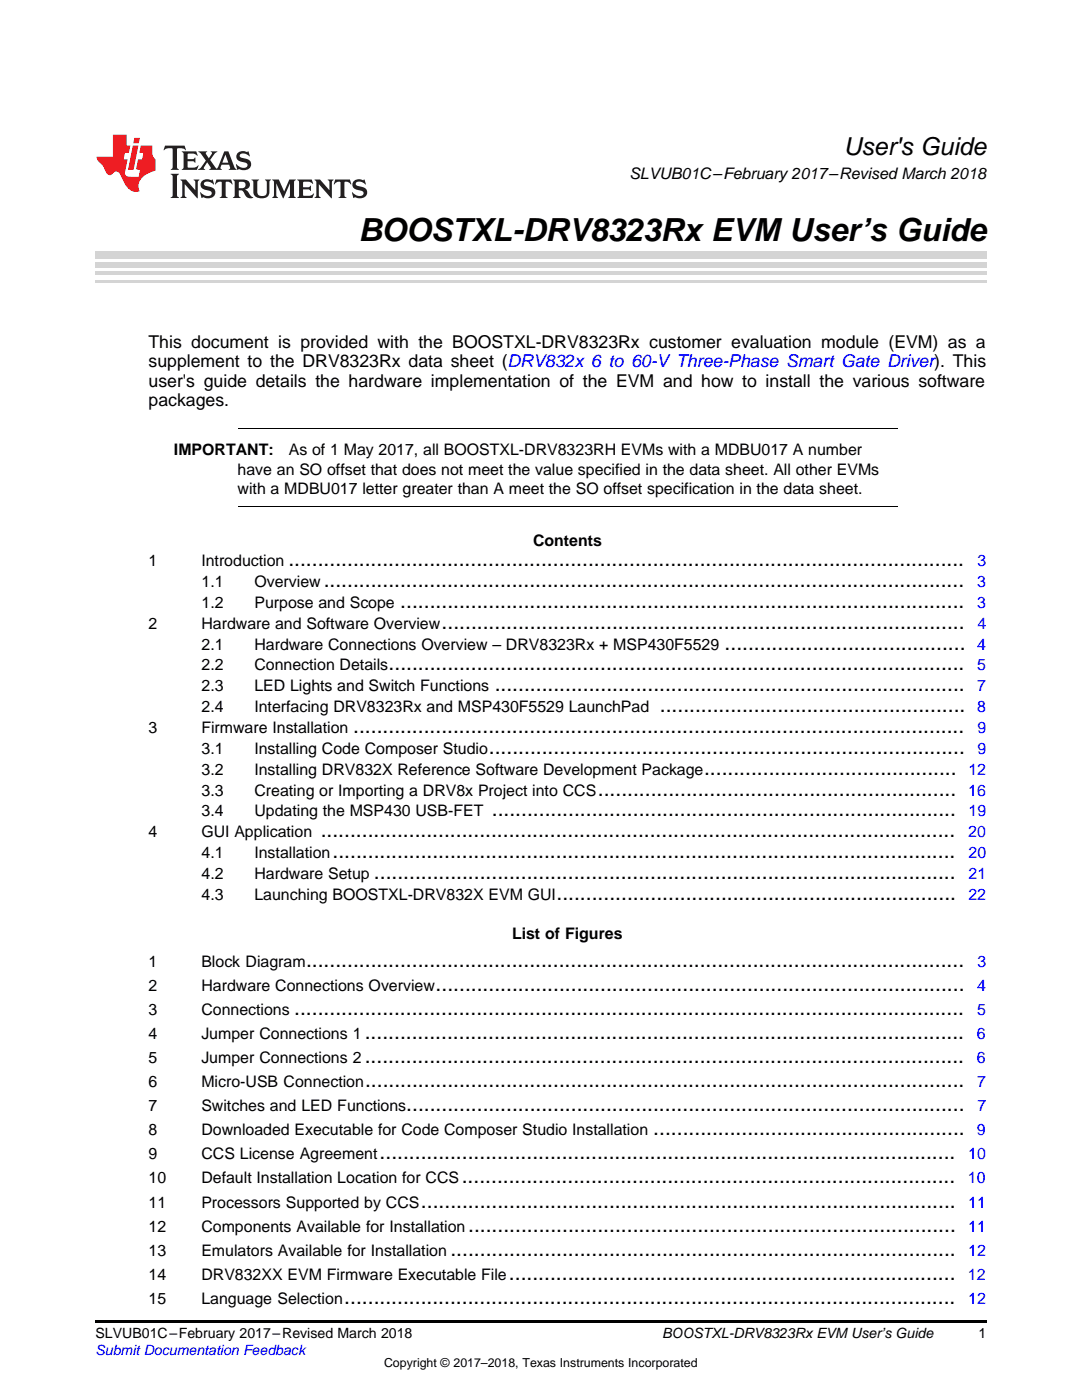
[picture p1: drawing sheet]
<svg xmlns="http://www.w3.org/2000/svg" width="216mm" height="279mm" viewBox="0 0 216 279" stroke-linecap="round" stroke-linejoin="round" font-family="sans-serif">
<defs><g id="words">
<text font-size="6.3" x="71.5" y="48">BOOSTXL-DRV8323Rx EVM User’s Guide</text>
<text font-size="4.9" x="168.3" y="30.9">User's Guide</text>
<g font-size="4.2">
<text x="57.5" y="113">...................................................................................................................</text>
<text x="64.6" y="117.2">.............................................................................................................</text>
<text x="79.9" y="121.3">................................................................................................</text>
<text x="88.1" y="125.5">.........................................................................................</text>
<text x="144.6" y="129.6">.........................................</text>
<text x="77.5" y="133.8">..................................................................................................</text>
<text x="98.7" y="138">................................................................................</text>
<text x="131.7" y="142.1">....................................................</text>
<text x="70.5" y="146.3">........................................................................................................</text>
<text x="97.6" y="150.5">.................................................................................</text>
<text x="140.5" y="154.6">...........................................</text>
<text x="119.3" y="158.8">.............................................................</text>
<text x="64" y="167.1">............................................................................................................</text>
<text x="98.1" y="162.9">...............................................................................</text>
<text x="66.4" y="171.3">..........................................................................................................</text>
<text x="74.6" y="175.4">...................................................................................................</text>
<text x="111" y="179.6">....................................................................</text>
<text x="61.1" y="193">................................................................................................................</text>
<text x="86.9" y="197.8">..........................................................................................</text>
<text x="58.7" y="202.6">..................................................................................................................</text>
<text x="72.8" y="207.4">......................................................................................................</text>
<text x="72.8" y="212.2">......................................................................................................</text>
<text x="72.8" y="217">......................................................................................................</text>
<text x="81.1" y="221.8">...............................................................................................</text>
<text x="130.4" y="226.6">.....................................................</text>
<text x="75.7" y="231.4">..................................................................................................</text>
<text x="92.1" y="236.2">....................................................................................</text>
<text x="84" y="241">...........................................................................................</text>
<text x="93.4" y="245.8">...................................................................................</text>
<text x="89.9" y="250.6">......................................................................................</text>
<text x="101.6" y="255.4">............................................................................</text>
<text x="68.7" y="260.2">........................................................................................................</text>
</g>
<g font-size="3.5">
<text x="29.6" y="69.4">This document is provided with the BOOSTXL-DRV8323Rx customer evaluation module (EVM) as a</text>
<text x="29.6" y="73.3">supplement to the DRV8323Rx data sheet (DRV832x 6 to 60-V Three-Phase Smart Gate Driver). This</text>
<text x="29.6" y="77.2">user's guide details the hardware implementation of the EVM and how to install the various software</text>
<text x="29.6" y="81">packages.</text>
</g>
<g font-size="3.2">
<text x="125.6" y="35.7">SLVUB01C–February 2017–Revised March 2018</text>
<text x="34.7" y="90.9">IMPORTANT:</text>
<text x="47.4" y="94.8">have an SO offset that does not meet the value specified in the data sheet. All other EVMs</text>
<text x="57.6" y="90.9">As of 1 May 2017, all BOOSTXL-DRV8323RH EVMs with a MDBU017 A number</text>
<text x="47.4" y="98.6">with a MDBU017 letter greater than A meet the SO offset specification in the data sheet.</text>
<text x="29.6" y="113">1</text>
<text x="40.2" y="113">Introduction</text>
<text x="106.4" y="108.9">Contents</text>
<text x="40.2" y="117.2">1.1</text>
<text x="50.8" y="117.2">Overview</text>
<text x="29.6" y="125.5">2</text>
<text x="40.2" y="125.5">Hardware and Software Overview</text>
<text x="40.2" y="121.3">1.2</text>
<text x="50.8" y="121.3">Purpose and Scope</text>
<text x="40.2" y="129.6">2.1</text>
<text x="50.8" y="129.6">Hardware Connections Overview – DRV8323Rx + MSP430F5529</text>
<text x="40.2" y="133.8">2.2</text>
<text x="40.2" y="138">2.3</text>
<text x="50.8" y="133.8">Connection Details</text>
<text x="50.8" y="138">LED Lights and Switch Functions</text>
<text x="40.2" y="142.1">2.4</text>
<text x="50.8" y="142.1">Interfacing DRV8323Rx and MSP430F5529 LaunchPad</text>
<text x="29.6" y="146.3">3</text>
<text x="40.2" y="146.3">Firmware Installation</text>
<text x="40.2" y="150.5">3.1</text>
<text x="40.2" y="154.6">3.2</text>
<text x="50.8" y="150.5">Installing Code Composer Studio</text>
<text x="50.8" y="154.6">Installing DRV832X Reference Software Development Package</text>
<text x="40.2" y="158.8">3.3</text>
<text x="50.8" y="158.8">Creating or Importing a DRV8x Project into CCS</text>
<text x="29.6" y="167.1">4</text>
<text x="40.2" y="167.1">GUI Application</text>
<text x="40.2" y="162.9">3.4</text>
<text x="50.8" y="162.9">Updating the MSP430 USB-FET</text>
<text x="40.2" y="171.3">4.1</text>
<text x="50.8" y="171.3">Installation</text>
<text x="40.2" y="175.4">4.2</text>
<text x="40.2" y="179.6">4.3</text>
<text x="50.8" y="175.4">Hardware Setup</text>
<text x="50.8" y="179.6">Launching BOOSTXL-DRV832X EVM GUI</text>
<text x="102.2" y="187.5">List of Figures</text>
<text x="29.6" y="193">1</text>
<text x="29.6" y="197.8">2</text>
<text x="40.2" y="193">Block Diagram</text>
<text x="40.2" y="197.8">Hardware Connections Overview</text>
<text x="29.6" y="202.6">3</text>
<text x="40.2" y="202.6">Connections</text>
<text x="29.6" y="207.4">4</text>
<text x="40.2" y="207.4">Jumper Connections 1</text>
<text x="29.6" y="212.2">5</text>
<text x="40.2" y="212.2">Jumper Connections 2</text>
<text x="29.6" y="217">6</text>
<text x="29.6" y="221.8">7</text>
<text x="40.2" y="217">Micro-USB Connection</text>
<text x="40.2" y="221.8">Switches and LED Functions</text>
<text x="29.6" y="226.6">8</text>
<text x="40.2" y="226.6">Downloaded Executable for Code Composer Studio Installation</text>
<text x="29.6" y="231.4">9</text>
<text x="40.2" y="231.4">CCS License Agreement</text>
<text x="29.6" y="236.2">10</text>
<text x="40.2" y="236.2">Default Installation Location for CCS</text>
<text x="29.6" y="241">11</text>
<text x="29.6" y="245.8">12</text>
<text x="40.2" y="241">Processors Supported by CCS</text>
<text x="40.2" y="245.8">Components Available for Installation</text>
<text x="29.6" y="250.6">13</text>
<text x="40.2" y="250.6">Emulators Available for Installation</text>
<text x="29.6" y="255.4">14</text>
<text x="40.2" y="255.4">DRV832XX EVM Firmware Executable File</text>
<text x="29.6" y="260.2">15</text>
<text x="40.2" y="260.2">Language Selection</text>
</g>
<g font-size="3.2" fill="#00f">
<text x="195" y="113">3</text>
<text x="195" y="117.2">3</text>
<text x="195" y="121.3">3</text>
<text x="195" y="125.5">4</text>
<text x="195" y="129.6">4</text>
<text x="195" y="138">7</text>
<text x="195" y="133.8">5</text>
<text x="195" y="142.1">8</text>
<text x="195" y="146.3">9</text>
<text x="193.2" y="154.6">12</text>
<text x="195" y="150.5">9</text>
<text x="193.2" y="158.8">16</text>
<text x="193.2" y="167.1">20</text>
<text x="193.3" y="162.9">19</text>
<text x="193.3" y="171.3">20</text>
<text x="193.2" y="179.6">22</text>
<text x="193.3" y="175.4">21</text>
<text x="195" y="197.8">4</text>
<text x="195" y="193">3</text>
<text x="195" y="202.6">5</text>
<text x="194.9" y="207.4">6</text>
<text x="194.9" y="212.2">6</text>
<text x="195" y="217">7</text>
<text x="195" y="221.8">7</text>
<text x="194.9" y="226.6">9</text>
<text x="193.2" y="231.4">10</text>
<text x="193.1" y="236.2">10</text>
<text x="193.2" y="245.8">11</text>
<text x="193.2" y="241">11</text>
<text x="193.2" y="250.6">12</text>
<text x="193.1" y="255.4">12</text>
<text x="193.2" y="260.2">12</text>
</g>
<g font-size="2.8">
<text x="19" y="267.1">SLVUB01C–February 2017–Revised March 2018</text>
<text x="132.1" y="267.1">BOOSTXL-DRV8323Rx EVM User’s Guide</text>
<text x="195.3" y="267">1</text>
</g>
<text font-size="2.8" fill="#00f" x="19" y="270.4">Submit Documentation Feedback</text>
<text font-size="2.5" x="76.6" y="272.7">Copyright © 2017–2018, Texas Instruments Incorporated</text>
</g></defs>
<path d="M19 263.5h177.8v.6h-177.8z" fill="#000"/>
<path d="M47.4 85.6h131.7M47.4 101.1h131.7" fill="none" stroke="#000" stroke-width=".2"/>
<path d="M19 56.1h177.8" fill="none" stroke="#d4d4d4" stroke-width=".42"/>
<g fill="#d4d4d4">
<path d="M19 54.2h177.8v.7h-177.8z"/>
<path d="M19 52.4h177.8v1h-177.8z"/>
<path d="M19 50.3h177.8v1.4h-177.8z"/>
</g>
<path d="M32.9 29.1l-.3 .9h.1a1.64 1.64 0 0 1 1.7-.3l.1 3.6-.4 .6h1.6l-.4-.6v-3.5v-.1l.4-.1a1.36 1.36 0 0 1 1.3 .4h.1l-.3-.9zM36.3 30.2l.3 .3v.3v2.5v.3l-.3 .3h3l.3-.9h-.1a1.87 1.87 0 0 1-2 .4l-.1-1.2h1.2l.4 .3v-1.1l-.4 .3-1.2 .1 .1-1.1 .2-.1a1.66 1.66 0 0 1 1.7 .5l.1-.1-.3-.8zM39.6 30.2l1.5 1.9-.9 1.2-.7 .6h1.4l-.3-.3 .7-1.2 .8 1.2-.3 .3h2.5l-.3-.3 .2-.7h1.5l.2 .6-.3 .4h1.6l-.4-.5-1.2-3.2h-.8l-1.2 2.9-.4 .6-1.3-1.8 .9-1.1 .6-.6h-1.4l.3 .3-.6 1.1-.6-1 .2-.4zM45 30.8l.6 1.7h-1.2zM47.4 30.6a1.04 1.04 0 0 0-.2 1.1 1.04 1.04 0 0 0 1 .6l1 .2a.5 .5 0 0 1 .2 .6 .5 .5 0 0 1-.5 .4 1.76 1.76 0 0 1-1.7-.8l-.1 .1 .3 1.1 .2-.1a2.54 2.54 0 0 0 2.2-.3 1.12 1.12 0 0 0 .2-1.2 1.12 1.12 0 0 0-1-.6l-1-.3a.4 .4 0 0 1-.2-.4 .4 .4 0 0 1 .4-.3 1.6 1.6 0 0 1 1.6 .5h.1l-.3-1-.3 .2-.2-.1a1.62 1.62 0 0 0-1.7 .3zM34.1 34.7l.3 .3 .1 .3v3.6l-.1 .3-.3 .3h1.6l-.3-.3-.1-.3v-3.6l.1-.3 .3-.3zM36 35.8l.4 .6v2.5l-.1 .3-.3 .3h1.2l-.3-.6v-2.1l2.6 2.8v-3.2l.3-.6h-1.2l.3 .4 .1 1.7-1.9-2.1zM40.3 36.2a1.04 1.04 0 0 0-.2 1.1 1.04 1.04 0 0 0 .9 .6l1 .3a.5 .5 0 0 1 .2 .5 .5 .5 0 0 1-.4 .4 1.76 1.76 0 0 1-1.8-.7h-.1l.3 1.1 .2-.1a2.55 2.55 0 0 0 2.3-.3 1.12 1.12 0 0 0 .2-1.2 1.12 1.12 0 0 0-1-.6l-1-.3a.41 .41 0 0 1-.2-.4 .41 .41 0 0 1 .4-.3 1.6 1.6 0 0 1 1.5 .5h.1l-.3-1-.2 .2-.2-.1a1.64 1.64 0 0 0-1.7 .3zM43.2 35.8l-.3 1h.1a.95 .95 0 0 1 1.2-.5v2.6v.3l-.4 .3h1.6l-.3-.3-.1-.3v-2.4l.3-.2a1.02 1.02 0 0 1 1 .5h.1l-.3-1zM46.5 35.8l.3 .4v.2v2.5v.3l-.3 .3h1.5l-.3-.3-.1-1.2a.9 .9 0 0 1 1.2 .8 1.07 1.07 0 0 0 1.7 .6 1.97 1.97 0 0 1-1.1-1.3l-.5-.3a.98 .98 0 0 0 1-1 .98 .98 0 0 0-1-.9zM47.7 36.3h.2a.81 .81 0 0 1 1.1 .6 .64 .64 0 0 1-.7 .7h-.7zM50.2 35.8l.3 .4 .1 .2v1.9a1.59 1.59 0 0 0 2.1 1.2 1.15 1.15 0 0 0 1.1-1.2v-2.1l.3-.4h-1.2l.3 .6v1.9a.97 .97 0 0 1-.7 .9 .97 .97 0 0 1-1.1-.6l-.1-2.2 .1-.2 .3-.4zM54.3 35.8l.3 .4 .1 .2v2.5l-.4 .6h1.2l-.4-.6v-2.3l1.4 3 1.4-3v2.3l-.4 .6h1.5l-.3-.3v-.3v-2.5v-.2l.3-.4h-1.3l-1 2.4-1.1-2.4zM59.3 35.8l.3 .4 .1 .2v2.5l-.1 .3-.3 .3h3l.4-.8-.1-.1a1.88 1.88 0 0 1-2.1 .4v-1.2h1.2l.3 .3v-1l-.3 .2-1.2 .1v-1l.3-.1a1.66 1.66 0 0 1 1.6 .4h.1l-.3-.9zM62.8 35.8l.3 .6v2.5v.3l-.3 .3h1.2l-.4-.6v-2.1l2.6 2.8v-3.2l.3-.6h-1.1l.3 .4v1.7l-1.8-2.1zM66.9 35.8l-.3 1h.1a.95 .95 0 0 1 1.2-.5v2.6v.3l-.4 .3h1.6l-.3-.3-.1-.3v-2.4l.3-.2a1.02 1.02 0 0 1 1 .5h.1l-.3-1zM70.6 36.2a1.04 1.04 0 0 0-.2 1.1 1.04 1.04 0 0 0 .9 .6l1 .3a.5 .5 0 0 1 .2 .5 .5 .5 0 0 1-.4 .4 1.75 1.75 0 0 1-1.8-.7h-.1l.3 1.1 .2-.1a2.56 2.56 0 0 0 2.3-.3 1.12 1.12 0 0 0 .2-1.2 1.12 1.12 0 0 0-1-.6l-1-.3a.4 .4 0 0 1-.2-.4 .4 .4 0 0 1 .4-.3 1.6 1.6 0 0 1 1.5 .5h.1l-.3-1-.2 .2-.2-.1a1.64 1.64 0 0 0-1.7 .3z" fill="#231f20"/>
<path d="M22.5 26.9v4.4h-3.2a2.57 2.57 0 0 0 1.2 1.7l.4 .8a1.22 1.22 0 0 0 1.3 1.1l.2-.2a.9 .9 0 0 1 1-.5 .9 .9 0 0 1 .7 .9l.5 1.1a2.58 2.58 0 0 0 3.3 1.9 2.35 2.35 0 0 1 .9-3.1l1.1-.6 1.1-.3v-2.3a1.45 1.45 0 0 1-.6-1.3v-1.5h-2.3l-.3 1.5h.8l-.2 1.3h-.9l-.3 1.6 .1 .4 .7 .1-.3 1.4h-1.1a1.52 1.52 0 0 1-1.7-.6l.6-2.9h-.8l.2-1.3h.8l.3-1.5h-.7v-2.1zM26.5 29l-1 4.9h1.2l.9-4.9zM26.8 27.5l-.2 1.1h1.1l.2-1.1z" fill="#ee1d23"/>
<use href="#words"/>
</svg>
